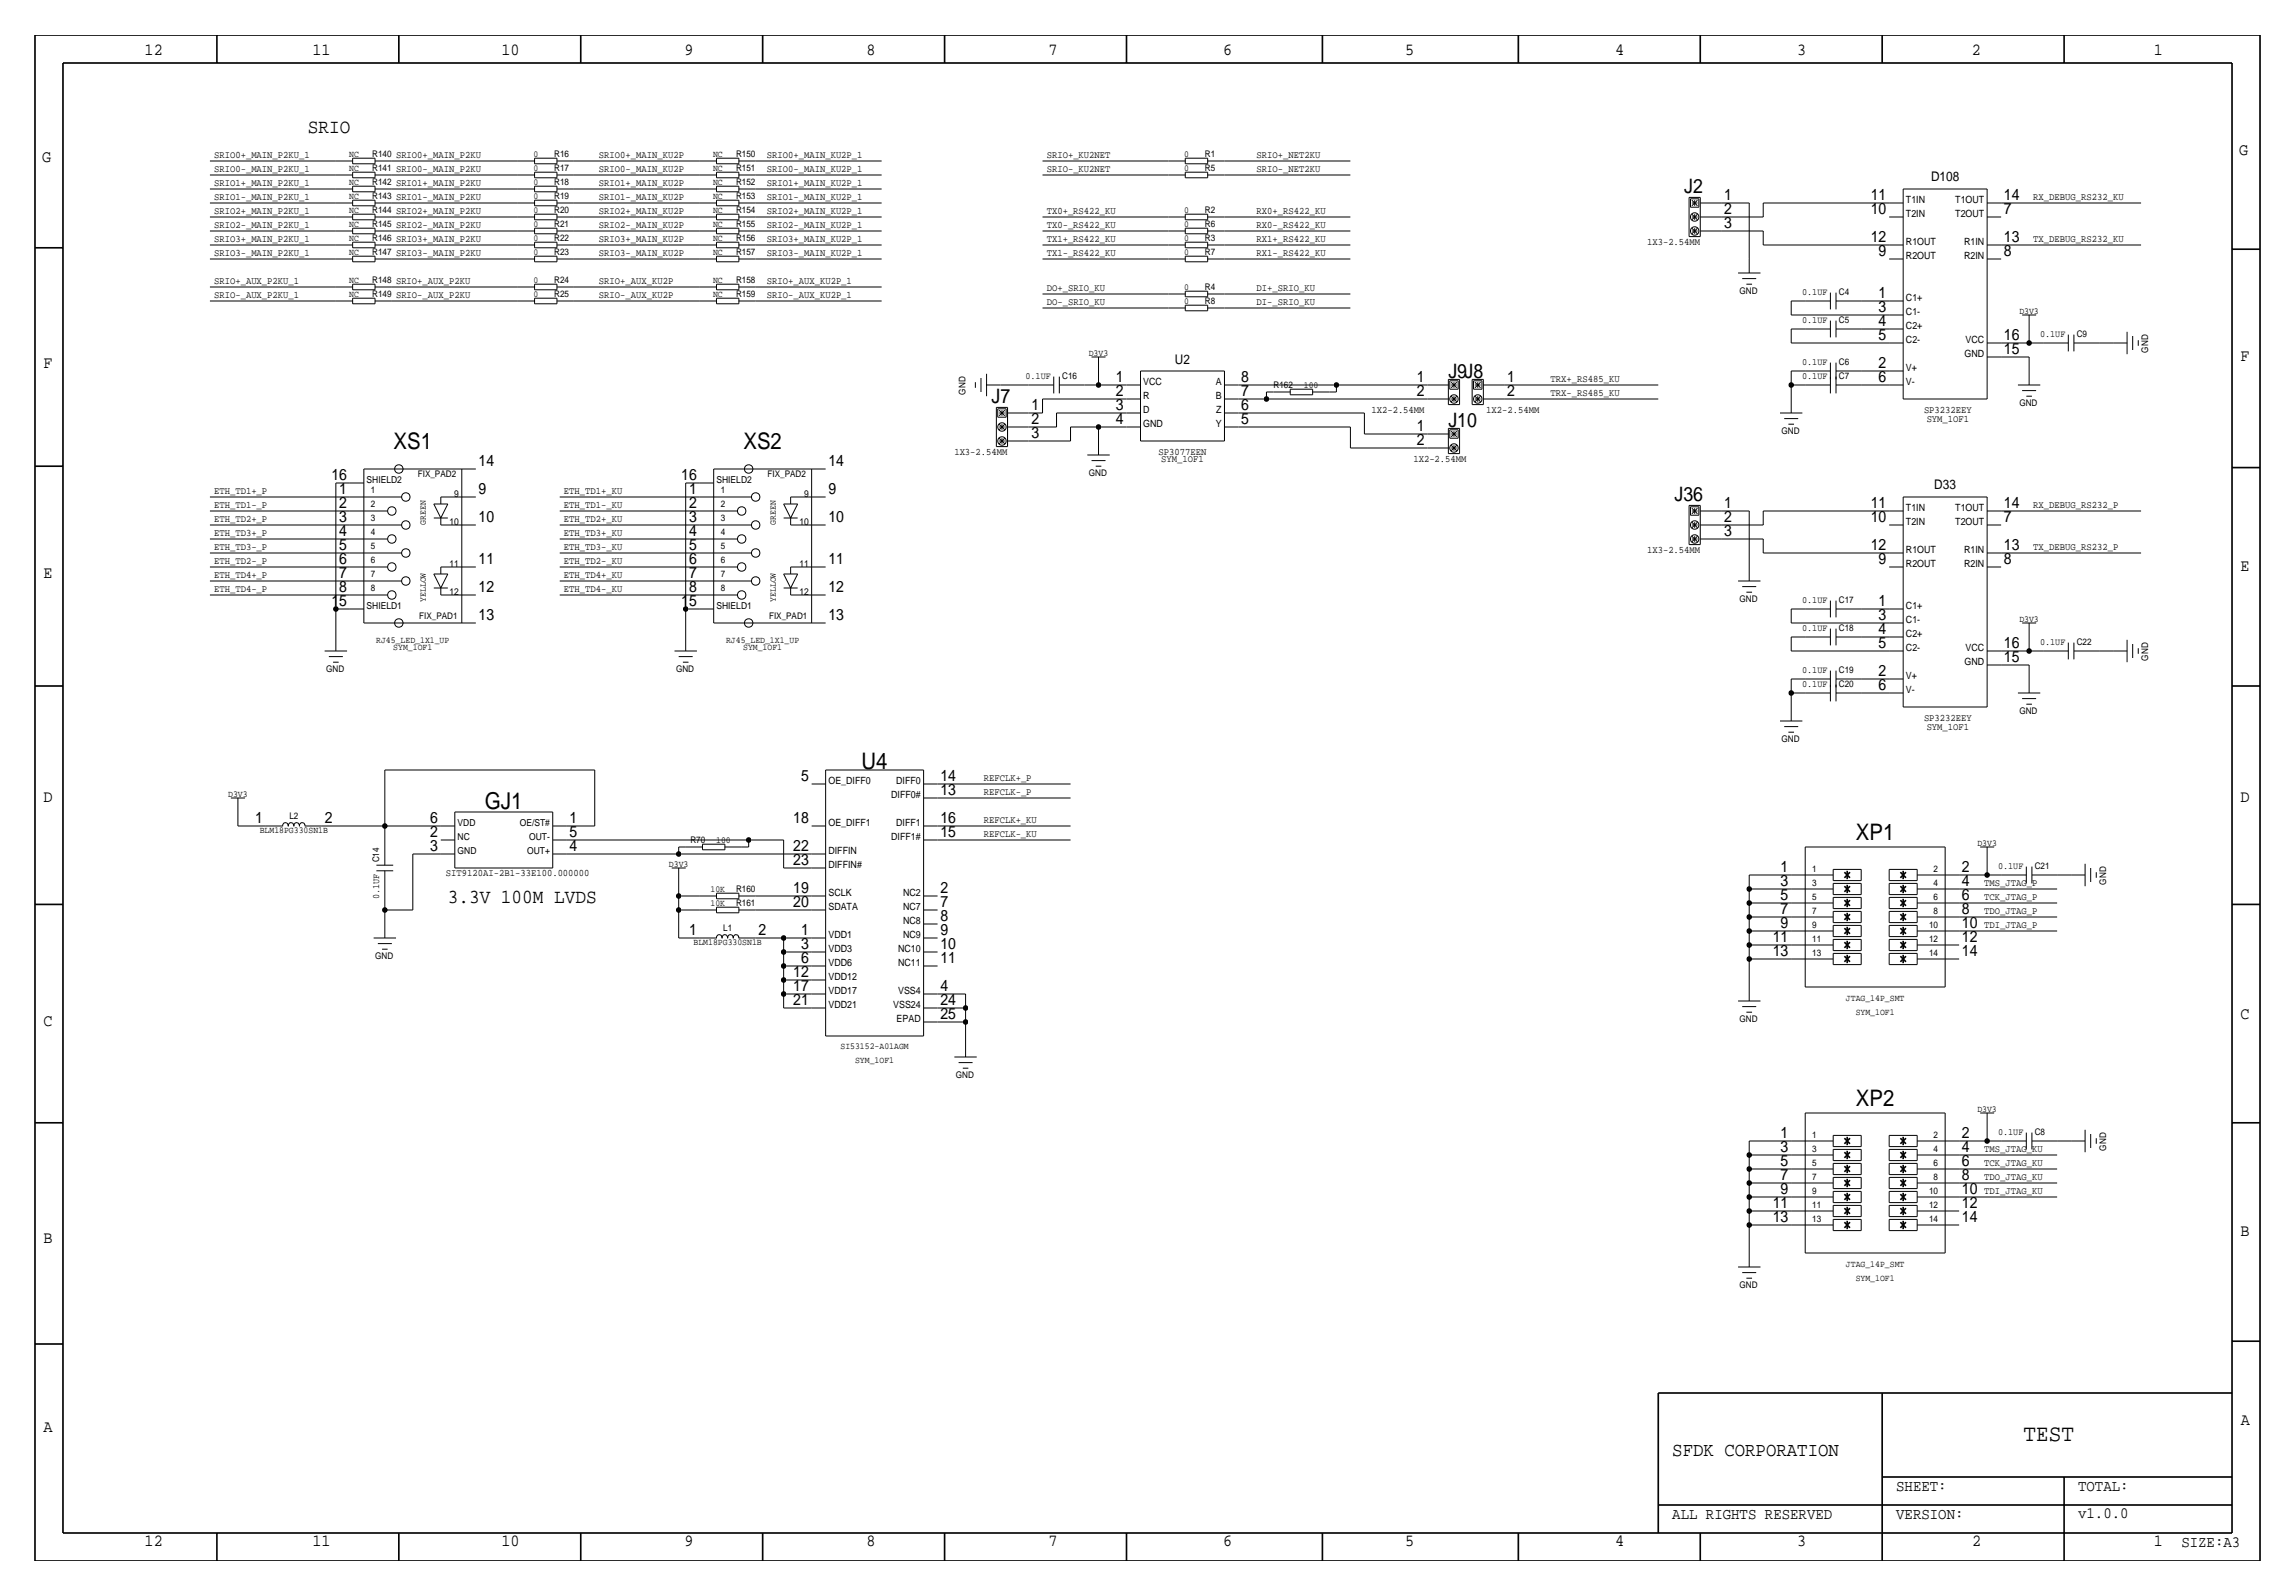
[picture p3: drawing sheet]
<svg xmlns="http://www.w3.org/2000/svg" width="417mm" height="290mm" viewBox="0 0 417 290" stroke-linecap="round" stroke-linejoin="round" font-family="sans-serif">
<defs><g id="words">
<text font-size="4.3" x="367.3" y="261.4">TEST</text>
<text font-size="4.2" x="88" y="146.7">GJ1</text>
<g font-size="4.1">
<text x="71.4" y="81.5">XS1</text>
<text x="134.9" y="81.5">XS2</text>
<text x="156.4" y="139.4">U4</text>
<text x="336.9" y="152.4">XP1</text>
<text x="336.9" y="200.7">XP2</text>
</g>
<g font-size="3.6">
<text x="55.9" y="24.1">SRIO</text>
<text x="305.7" y="35.1">J2</text>
<text x="262.9" y="68.6">J9J8</text>
<text x="180" y="73.2">J7</text>
<text x="262.9" y="77.5">J10</text>
<text x="303.9" y="90.9">J36</text>
<text x="81.3" y="163.8">3.3V 100M LVDS</text>
</g>
<text font-size="3.5" x="303.5" y="264.2">SFDK CORPORATION</text>
<g font-size="3.1">
<text x="26.3" y="9.9">12</text>
<text x="56.7" y="9.9">11</text>
<text x="91" y="9.9">10</text>
<text x="124.2" y="9.9">9</text>
<text x="157.3" y="9.9">8</text>
<text x="190.3" y="9.9">7</text>
<text x="222" y="9.9">6</text>
<text x="255.1" y="9.9">5</text>
<text x="293.2" y="9.9">4</text>
<text x="326.2" y="9.9">3</text>
<text x="357.9" y="9.9">2</text>
<text x="390.9" y="9.9">1</text>
<text x="7.7" y="29.5">G</text>
<text x="406.4" y="28.2">G</text>
<text x="406.7" y="65.5">F</text>
<text x="7.9" y="66.8">F</text>
<text x="7.9" y="104.9">E</text>
<text x="406.7" y="103.6">E</text>
<text x="7.9" y="145.5">D</text>
<text x="406.7" y="145.5">D</text>
<text x="406.7" y="184.9">C</text>
<text x="7.9" y="186.2">C</text>
<text x="7.9" y="225.6">B</text>
<text x="406.7" y="224.3">B</text>
<text x="7.9" y="259.8">A</text>
<text x="406.7" y="258.6">A</text>
<text x="26.3" y="280.4">12</text>
<text x="56.7" y="280.4">11</text>
<text x="91" y="280.4">10</text>
<text x="124.3" y="280.4">9</text>
<text x="157.3" y="280.4">8</text>
<text x="190.3" y="280.4">7</text>
<text x="222" y="280.4">6</text>
<text x="255.1" y="280.4">5</text>
<text x="293.2" y="280.4">4</text>
<text x="326.2" y="280.4">3</text>
<text x="357.9" y="280.4">2</text>
<text x="391" y="280.4">1</text>
</g>
<g font-size="2.9">
<text x="312.9" y="41.4">3</text>
<text x="312.9" y="38.9">2</text>
<text x="312.9" y="36.3">1</text>
<text x="339.6" y="38.9">10</text>
<text x="339.6" y="36.3">11</text>
<text x="363.7" y="38.9">7</text>
<text x="363.7" y="36.3">14</text>
<text x="339.6" y="43.9">12</text>
<text x="341" y="46.5">9</text>
<text x="363.7" y="46.5">8</text>
<text x="363.7" y="43.9">13</text>
<text x="341" y="59.2">4</text>
<text x="341" y="56.6">3</text>
<text x="341" y="54.1">1</text>
<text x="341" y="61.7">5</text>
<text x="363.7" y="61.7">16</text>
<text x="363.7" y="64.3">15</text>
<text x="202.5" y="69.3">1</text>
<text x="202.5" y="71.9">2</text>
<text x="225.3" y="71.9">7</text>
<text x="225.3" y="69.3">8</text>
<text x="257.2" y="71.9">2</text>
<text x="257.2" y="69.3">1</text>
<text x="273.6" y="71.9">2</text>
<text x="273.6" y="69.3">1</text>
<text x="341" y="69.3">6</text>
<text x="341" y="66.8">2</text>
<text x="187.2" y="77">2</text>
<text x="187.2" y="74.4">1</text>
<text x="202.5" y="77">4</text>
<text x="202.5" y="74.4">3</text>
<text x="225.3" y="74.4">6</text>
<text x="225.3" y="77">5</text>
<text x="187.2" y="79.5">3</text>
<text x="257.2" y="80.8">2</text>
<text x="257.2" y="78.2">1</text>
<text x="60.2" y="87.1">16</text>
<text x="61.6" y="89.7">1</text>
<text x="86.9" y="84.6">14</text>
<text x="86.9" y="89.7">9</text>
<text x="123.7" y="87.1">16</text>
<text x="125.1" y="89.7">1</text>
<text x="150.4" y="84.6">14</text>
<text x="150.4" y="89.7">9</text>
<text x="61.6" y="94.7">3</text>
<text x="61.6" y="92.2">2</text>
<text x="86.9" y="94.7">10</text>
<text x="125.1" y="94.7">3</text>
<text x="125.1" y="92.2">2</text>
<text x="150.4" y="94.7">10</text>
<text x="312.9" y="94.7">2</text>
<text x="312.9" y="92.2">1</text>
<text x="339.6" y="94.7">10</text>
<text x="339.6" y="92.2">11</text>
<text x="363.7" y="94.7">7</text>
<text x="363.7" y="92.2">14</text>
<text x="61.6" y="99.8">5</text>
<text x="61.6" y="97.3">4</text>
<text x="125.1" y="99.8">5</text>
<text x="125.1" y="97.3">4</text>
<text x="312.9" y="97.3">3</text>
<text x="339.6" y="99.8">12</text>
<text x="363.7" y="99.8">13</text>
<text x="61.6" y="107.4">8</text>
<text x="61.6" y="104.9">7</text>
<text x="61.6" y="102.4">6</text>
<text x="86.9" y="107.4">12</text>
<text x="86.9" y="102.4">11</text>
<text x="125.1" y="107.4">8</text>
<text x="125.1" y="104.9">7</text>
<text x="125.1" y="102.4">6</text>
<text x="150.4" y="107.4">12</text>
<text x="150.4" y="102.4">11</text>
<text x="341" y="102.4">9</text>
<text x="363.7" y="102.4">8</text>
<text x="60.2" y="110">15</text>
<text x="86.9" y="112.5">13</text>
<text x="123.7" y="110">15</text>
<text x="150.4" y="112.5">13</text>
<text x="341" y="112.5">3</text>
<text x="341" y="110">1</text>
<text x="341" y="117.6">5</text>
<text x="341" y="115.1">4</text>
<text x="363.7" y="117.6">16</text>
<text x="341" y="125.2">6</text>
<text x="341" y="122.7">2</text>
<text x="363.7" y="120.1">15</text>
<text x="145.4" y="141.7">5</text>
<text x="170.7" y="141.7">14</text>
<text x="46.3" y="149.4">1</text>
<text x="58.9" y="149.4">2</text>
<text x="78.1" y="149.4">6</text>
<text x="103.4" y="149.4">1</text>
<text x="144" y="149.4">18</text>
<text x="170.7" y="149.4">16</text>
<text x="170.7" y="144.3">13</text>
<text x="78.1" y="151.9">2</text>
<text x="78.1" y="154.4">3</text>
<text x="103.4" y="151.9">5</text>
<text x="103.4" y="154.4">4</text>
<text x="144" y="154.4">22</text>
<text x="170.7" y="151.9">15</text>
<text x="144" y="157">23</text>
<text x="323.2" y="160.8">3</text>
<text x="323.2" y="158.2">1</text>
<text x="356.1" y="160.8">4</text>
<text x="356.1" y="158.2">2</text>
<text x="144" y="164.6">20</text>
<text x="144" y="162.1">19</text>
<text x="170.7" y="167.1">8</text>
<text x="170.7" y="164.6">7</text>
<text x="170.7" y="162.1">2</text>
<text x="323.2" y="165.9">7</text>
<text x="323.2" y="163.3">5</text>
<text x="356.1" y="165.9">8</text>
<text x="356.1" y="163.3">6</text>
<text x="125.1" y="169.7">1</text>
<text x="137.7" y="169.7">2</text>
<text x="145.4" y="172.2">3</text>
<text x="145.4" y="169.7">1</text>
<text x="170.7" y="172.2">10</text>
<text x="170.7" y="169.7">9</text>
<text x="321.8" y="173.5">13</text>
<text x="321.8" y="170.9">11</text>
<text x="323.2" y="168.4">9</text>
<text x="356.1" y="173.5">14</text>
<text x="356.1" y="170.9">12</text>
<text x="356.1" y="168.4">10</text>
<text x="144" y="179.8">17</text>
<text x="144" y="177.3">12</text>
<text x="145.4" y="174.8">6</text>
<text x="170.7" y="179.8">4</text>
<text x="170.7" y="174.8">11</text>
<text x="144" y="182.4">21</text>
<text x="170.7" y="182.4">24</text>
<text x="170.7" y="184.9">25</text>
<text x="323.2" y="209">3</text>
<text x="323.2" y="206.5">1</text>
<text x="356.1" y="209">4</text>
<text x="356.1" y="206.5">2</text>
<text x="323.2" y="214.1">7</text>
<text x="323.2" y="211.6">5</text>
<text x="356.1" y="214.1">8</text>
<text x="356.1" y="211.6">6</text>
<text x="321.8" y="221.7">13</text>
<text x="321.8" y="219.2">11</text>
<text x="323.2" y="216.7">9</text>
<text x="356.1" y="221.7">14</text>
<text x="356.1" y="219.2">12</text>
<text x="356.1" y="216.7">10</text>
<text x="303.5" y="275.6">ALL RIGHTS RESERVED</text>
<text x="344.2" y="270.5">SHEET:</text>
<text x="344.2" y="275.6">VERSION:</text>
<text x="377.2" y="275.4">v1.0.0</text>
<text x="377.2" y="270.5">TOTAL:</text>
<text x="395.9" y="280.6">SIZE:A3</text>
</g>
<g font-size="2.4">
<text x="350.5" y="32.9">D108</text>
<text x="213.3" y="66">U2</text>
<text x="351.1" y="88.7">D33</text>
</g>
<g font-size="1.8">
<text x="38.9" y="28.7">SRIO0+_MAIN_P2KU_1</text>
<text x="108.7" y="28.7">SRIO0+_MAIN_KU2P</text>
<text x="139.2" y="28.7">SRIO0+_MAIN_KU2P_1</text>
<text x="190" y="28.7">SRIO+_KU2NET</text>
<text x="228.1" y="28.7">SRIO+_NET2KU</text>
<text x="38.9" y="33.8">SRIO1+_MAIN_P2KU_1</text>
<text x="38.9" y="31.2">SRIO0-_MAIN_P2KU_1</text>
<text x="108.7" y="33.8">SRIO1+_MAIN_KU2P</text>
<text x="108.7" y="31.2">SRIO0-_MAIN_KU2P</text>
<text x="139.2" y="33.8">SRIO1+_MAIN_KU2P_1</text>
<text x="139.2" y="31.2">SRIO0-_MAIN_KU2P_1</text>
<text x="190" y="31.2">SRIO-_KU2NET</text>
<text x="228.1" y="31.2">SRIO-_NET2KU</text>
<text x="38.9" y="41.4">SRIO2-_MAIN_P2KU_1</text>
<text x="38.9" y="38.9">SRIO2+_MAIN_P2KU_1</text>
<text x="38.9" y="36.3">SRIO1-_MAIN_P2KU_1</text>
<text x="108.7" y="41.4">SRIO2-_MAIN_KU2P</text>
<text x="108.7" y="38.9">SRIO2+_MAIN_KU2P</text>
<text x="108.7" y="36.3">SRIO1-_MAIN_KU2P</text>
<text x="139.2" y="41.4">SRIO2-_MAIN_KU2P_1</text>
<text x="139.2" y="38.9">SRIO2+_MAIN_KU2P_1</text>
<text x="139.2" y="36.3">SRIO1-_MAIN_KU2P_1</text>
<text x="190" y="38.9">TX0+_RS422_KU</text>
<text x="190" y="41.4">TX0-_RS422_KU</text>
<text x="228.1" y="38.9">RX0+_RS422_KU</text>
<text x="228.1" y="41.4">RX0-_RS422_KU</text>
<text x="345.9" y="39.4">T2IN</text>
<text x="345.9" y="36.9">T1IN</text>
<text x="354.9" y="39.4">T2OUT</text>
<text x="354.9" y="36.9">T1OUT</text>
<text x="369.1" y="36.3">RX_DEBUG_RS232_KU</text>
<text x="38.9" y="46.5">SRIO3-_MAIN_P2KU_1</text>
<text x="38.9" y="43.9">SRIO3+_MAIN_P2KU_1</text>
<text x="108.7" y="46.5">SRIO3-_MAIN_KU2P</text>
<text x="108.7" y="43.9">SRIO3+_MAIN_KU2P</text>
<text x="139.2" y="43.9">SRIO3+_MAIN_KU2P_1</text>
<text x="139.2" y="46.5">SRIO3-_MAIN_KU2P_1</text>
<text x="190" y="43.9">TX1+_RS422_KU</text>
<text x="190" y="46.5">TX1-_RS422_KU</text>
<text x="228.1" y="43.9">RX1+_RS422_KU</text>
<text x="228.1" y="46.5">RX1-_RS422_KU</text>
<text x="299" y="44.5">1X3-2.54MM</text>
<text x="345.9" y="44.4">R1OUT</text>
<text x="345.9" y="47">R2OUT</text>
<text x="356.5" y="44.4">R1IN</text>
<text x="356.5" y="47">R2IN</text>
<text x="369.1" y="43.9">TX_DEBUG_RS232_KU</text>
<text x="38.9" y="51.6">SRIO+_AUX_P2KU_1</text>
<text x="108.7" y="51.6">SRIO+_AUX_KU2P</text>
<text x="139.2" y="51.6">SRIO+_AUX_KU2P_1</text>
<text x="190" y="52.8">DO+_SRIO_KU</text>
<text x="228.1" y="52.8">DI+_SRIO_KU</text>
<text x="38.9" y="54.1">SRIO-_AUX_P2KU_1</text>
<text x="108.7" y="54.1">SRIO-_AUX_KU2P</text>
<text x="139.2" y="54.1">SRIO-_AUX_KU2P_1</text>
<text x="190" y="55.4">DO-_SRIO_KU</text>
<text x="228.1" y="55.4">DI-_SRIO_KU</text>
<text x="345.9" y="54.6">C1+</text>
<text x="345.9" y="57.1">C1-</text>
<text x="345.9" y="59.6">C2+</text>
<text x="345.9" y="62.2">C2-</text>
<text x="356.6" y="64.7">GND</text>
<text x="356.8" y="62.2">VCC</text>
<text x="207.5" y="69.9">VCC</text>
<text x="220.7" y="69.9">A</text>
<text x="281.4" y="69.3">TRX+_RS485_KU</text>
<text x="281.4" y="71.9">TRX-_RS485_KU</text>
<text x="345.9" y="67.3">V+</text>
<text x="345.9" y="69.9">V-</text>
<text x="207.5" y="72.4">R</text>
<text x="207.5" y="74.9">D</text>
<text x="207.5" y="77.5">GND</text>
<text x="220.7" y="77.5">Y</text>
<text x="220.7" y="72.4">B</text>
<text x="220.8" y="74.9">Z</text>
<text x="248.9" y="74.9">1X2-2.54MM</text>
<text x="269.7" y="74.9">1X2-2.54MM</text>
<text x="349.2" y="74.9">SP3232EEY</text>
<text x="349.7" y="76.5">SYM_1OF1</text>
<text x="173.2" y="82.6">1X3-2.54MM</text>
<text x="210.3" y="82.6">SP3077EEN</text>
<text x="210.8" y="83.8">SYM_1OF1</text>
<text x="256.5" y="83.8">1X2-2.54MM</text>
<text x="38.9" y="89.7">ETH_TD1+_P</text>
<text x="102.4" y="89.7">ETH_TD1+_KU</text>
<text x="38.9" y="92.2">ETH_TD1-_P</text>
<text x="38.9" y="94.7">ETH_TD2+_P</text>
<text x="102.4" y="92.2">ETH_TD1-_KU</text>
<text x="102.4" y="94.7">ETH_TD2+_KU</text>
<text x="345.9" y="95.3">T2IN</text>
<text x="345.9" y="92.8">T1IN</text>
<text x="354.9" y="95.3">T2OUT</text>
<text x="354.9" y="92.8">T1OUT</text>
<text x="369.1" y="92.2">RX_DEBUG_RS232_P</text>
<text x="38.9" y="97.3">ETH_TD3+_P</text>
<text x="38.9" y="99.8">ETH_TD3-_P</text>
<text x="102.4" y="97.3">ETH_TD3+_KU</text>
<text x="102.4" y="99.8">ETH_TD3-_KU</text>
<text x="299" y="100.3">1X3-2.54MM</text>
<text x="345.9" y="100.3">R1OUT</text>
<text x="356.5" y="100.3">R1IN</text>
<text x="369.1" y="99.8">TX_DEBUG_RS232_P</text>
<text x="38.9" y="102.4">ETH_TD2-_P</text>
<text x="38.9" y="104.9">ETH_TD4+_P</text>
<text x="38.9" y="107.4">ETH_TD4-_P</text>
<text x="102.4" y="104.9">ETH_TD4+_KU</text>
<text x="102.4" y="102.4">ETH_TD2-_KU</text>
<text x="102.4" y="107.4">ETH_TD4-_KU</text>
<text x="345.9" y="102.9">R2OUT</text>
<text x="356.5" y="102.9">R2IN</text>
<text x="345.9" y="110.5">C1+</text>
<text x="345.9" y="113">C1-</text>
<text x="345.9" y="118.1">C2-</text>
<text x="345.9" y="115.5">C2+</text>
<text x="356.8" y="118.1">VCC</text>
<text x="345.9" y="123.2">V+</text>
<text x="345.9" y="125.7">V-</text>
<text x="356.6" y="120.6">GND</text>
<text x="349.2" y="130.8">SP3232EEY</text>
<text x="349.7" y="132.4">SYM_1OF1</text>
<text x="150.4" y="142.2">OE_DIFF0</text>
<text x="162.7" y="142.2">DIFF0</text>
<text x="178.6" y="141.7">REFCLK+_P</text>
<text x="150.4" y="149.9">OE_DIFF1</text>
<text x="161.8" y="144.8">DIFF0#</text>
<text x="162.7" y="149.9">DIFF1</text>
<text x="178.6" y="149.3">REFCLK+_KU</text>
<text x="178.6" y="144.3">REFCLK-_P</text>
<text x="150.4" y="154.9">DIFFIN</text>
<text x="161.8" y="152.4">DIFF1#</text>
<text x="178.6" y="151.9">REFCLK-_KU</text>
<text x="80.9" y="159">SIT9120AI-2B1-33E100.000000</text>
<text x="150.4" y="157.5">DIFFIN#</text>
<text x="360.2" y="160.8">TMS_JTAG_P</text>
<text x="150.4" y="165.1">SDATA</text>
<text x="150.4" y="162.6">SCLK</text>
<text x="163.9" y="167.6">NC8</text>
<text x="163.9" y="165.1">NC7</text>
<text x="163.9" y="162.6">NC2</text>
<text x="360.2" y="165.9">TDO_JTAG_P</text>
<text x="360.2" y="163.3">TCK_JTAG_P</text>
<text x="150.4" y="172.7">VDD3</text>
<text x="150.4" y="170.2">VDD1</text>
<text x="163" y="172.7">NC10</text>
<text x="163.9" y="170.2">NC9</text>
<text x="360.2" y="168.4">TDI_JTAG_P</text>
<text x="150.4" y="177.8">VDD12</text>
<text x="150.4" y="175.3">VDD6</text>
<text x="163" y="175.3">NC11</text>
<text x="150.4" y="182.9">VDD21</text>
<text x="150.4" y="180.3">VDD17</text>
<text x="162.1" y="182.9">VSS24</text>
<text x="162.7" y="185.4">EPAD</text>
<text x="163" y="180.3">VSS4</text>
<text x="360.2" y="209">TMS_JTAG_KU</text>
<text x="360.2" y="214.1">TDO_JTAG_KU</text>
<text x="360.2" y="211.6">TCK_JTAG_KU</text>
<text x="360.2" y="216.7">TDI_JTAG_KU</text>
</g>
<g font-size="1.7">
<text x="63.4" y="28.4">NC</text>
<text x="67.6" y="28.4">R140 SRIO0+_MAIN_P2KU</text>
<text x="96.8" y="28.4">0</text>
<text x="100.6" y="28.4">R16</text>
<text x="129.4" y="28.4">NC</text>
<text x="133.6" y="28.4">R150</text>
<text x="214.9" y="28.4">0</text>
<text x="218.7" y="28.4">R1</text>
<text x="63.4" y="33.5">NC</text>
<text x="63.4" y="31">NC</text>
<text x="67.6" y="33.5">R142 SRIO1+_MAIN_P2KU</text>
<text x="67.6" y="31">R141 SRIO0-_MAIN_P2KU</text>
<text x="96.8" y="33.5">0</text>
<text x="96.8" y="31">0</text>
<text x="100.6" y="31">R17</text>
<text x="100.6" y="33.5">R18</text>
<text x="129.4" y="33.5">NC</text>
<text x="129.4" y="31">NC</text>
<text x="133.6" y="33.5">R152</text>
<text x="133.6" y="31">R151</text>
<text x="214.9" y="31">0</text>
<text x="218.7" y="31">R5</text>
<text x="63.4" y="41.1">NC</text>
<text x="63.4" y="38.6">NC</text>
<text x="63.4" y="36.1">NC</text>
<text x="67.6" y="41.1">R145 SRIO2-_MAIN_P2KU</text>
<text x="67.6" y="38.6">R144 SRIO2+_MAIN_P2KU</text>
<text x="67.6" y="36.1">R143 SRIO1-_MAIN_P2KU</text>
<text x="96.8" y="41.1">0</text>
<text x="96.8" y="38.6">0</text>
<text x="96.8" y="36.1">0</text>
<text x="100.6" y="41.1">R21</text>
<text x="100.6" y="38.6">R20</text>
<text x="100.6" y="36.1">R19</text>
<text x="129.4" y="41.1">NC</text>
<text x="129.4" y="38.6">NC</text>
<text x="129.4" y="36.1">NC</text>
<text x="133.6" y="41.1">R155</text>
<text x="133.6" y="38.6">R154</text>
<text x="133.6" y="36.1">R153</text>
<text x="214.9" y="38.6">0</text>
<text x="214.9" y="41.1">0</text>
<text x="218.7" y="41.1">R6</text>
<text x="218.7" y="38.6">R2</text>
<text x="63.4" y="46.2">NC</text>
<text x="63.4" y="43.7">NC</text>
<text x="67.6" y="46.2">R147 SRIO3-_MAIN_P2KU</text>
<text x="67.6" y="43.7">R146 SRIO3+_MAIN_P2KU</text>
<text x="96.8" y="46.2">0</text>
<text x="96.8" y="43.7">0</text>
<text x="100.6" y="43.7">R22</text>
<text x="100.6" y="46.2">R23</text>
<text x="129.4" y="43.7">NC</text>
<text x="129.4" y="46.2">NC</text>
<text x="133.6" y="43.7">R156</text>
<text x="133.6" y="46.2">R157</text>
<text x="214.9" y="43.7">0</text>
<text x="214.9" y="46.2">0</text>
<text x="218.7" y="46.2">R7</text>
<text x="218.7" y="43.7">R3</text>
<text x="63.4" y="51.3">NC</text>
<text x="63.4" y="53.8">NC</text>
<text x="67.6" y="53.8">R149 SRIO-_AUX_P2KU</text>
<text x="67.6" y="51.3">R148 SRIO+_AUX_P2KU</text>
<text x="96.8" y="53.8">0</text>
<text x="96.8" y="51.3">0</text>
<text x="100.6" y="53.8">R25</text>
<text x="100.6" y="51.3">R24</text>
<text x="129.4" y="51.3">NC</text>
<text x="129.4" y="53.8">NC</text>
<text x="133.6" y="53.8">R159</text>
<text x="133.6" y="51.3">R158</text>
<text x="214.9" y="52.6">0</text>
<text x="218.7" y="52.6">R4</text>
<text x="315.7" y="53.3">GND</text>
<text x="327.1" y="53.6">0.1UF</text>
<text x="333.8" y="53.6">C4</text>
<text x="214.9" y="55.1">0</text>
<text x="218.7" y="55.1">R8</text>
<text x="327.1" y="58.7">0.1UF</text>
<text x="333.8" y="58.7">C5</text>
<text x="366.5" y="57">D3V3</text>
<text x="197.6" y="64.7">D3V3</text>
<text x="370.3" y="61.2">0.1UF</text>
<text x="376.9" y="61.2">C9</text>
<text x="389.9" y="64" transform="rotate(-90 389.9 64)">GND</text>
<text x="175.3" y="71.6" transform="rotate(-90 175.3 71.6)">GND</text>
<text x="186.1" y="68.8">0.1UF</text>
<text x="192.8" y="68.8">C16</text>
<text x="231.2" y="70.4">R162</text>
<text x="236.7" y="70.4">100</text>
<text x="327.1" y="66.3">0.1UF</text>
<text x="327.1" y="68.8">0.1UF</text>
<text x="333.8" y="68.8">C7</text>
<text x="333.8" y="66.3">C6</text>
<text x="366.5" y="73.7">GND</text>
<text x="323.4" y="78.7">GND</text>
<text x="66.5" y="87.6">SHIELD2</text>
<text x="67.3" y="89.4">1</text>
<text x="75.8" y="86.6">FIX_PAD2</text>
<text x="130" y="87.6">SHIELD2</text>
<text x="130.8" y="89.4">1</text>
<text x="139.3" y="86.6">FIX_PAD2</text>
<text x="197.6" y="86.4">GND</text>
<text x="67.3" y="91.9">2</text>
<text x="67.3" y="94.5">3</text>
<text x="77.3" y="95.2" transform="rotate(-90 77.3 95.2)">GREEN</text>
<text x="81.6" y="95.2">10</text>
<text x="82.5" y="90.2">9</text>
<text x="130.8" y="91.9">2</text>
<text x="130.8" y="94.5">3</text>
<text x="140.8" y="95.2" transform="rotate(-90 140.8 95.2)">GREEN</text>
<text x="145.1" y="95.2">10</text>
<text x="146" y="90.2">9</text>
<text x="67.3" y="97">4</text>
<text x="67.3" y="99.6">5</text>
<text x="130.8" y="97">4</text>
<text x="130.8" y="99.6">5</text>
<text x="67.3" y="102.1">6</text>
<text x="67.3" y="104.7">7</text>
<text x="67.3" y="107.2">8</text>
<text x="81.6" y="107.9">12</text>
<text x="81.6" y="102.9">11</text>
<text x="130.8" y="102.1">6</text>
<text x="130.8" y="104.7">7</text>
<text x="130.8" y="107.2">8</text>
<text x="145.1" y="107.9">12</text>
<text x="145.1" y="102.9">11</text>
<text x="66.5" y="110.5">SHIELD1</text>
<text x="76.1" y="112.3">FIX_PAD1</text>
<text x="77.3" y="109.2" transform="rotate(-90 77.3 109.2)">YELLOW</text>
<text x="130" y="110.5">SHIELD1</text>
<text x="139.6" y="112.3">FIX_PAD1</text>
<text x="140.8" y="109.2" transform="rotate(-90 140.8 109.2)">YELLOW</text>
<text x="315.7" y="109.2">GND</text>
<text x="327.1" y="109.5">0.1UF</text>
<text x="333.8" y="109.5">C17</text>
<text x="366.5" y="112.9">D3V3</text>
<text x="68.3" y="116.7">RJ45_LED_1X1_UP</text>
<text x="71.4" y="118">SYM_1OF1</text>
<text x="131.8" y="116.7">RJ45_LED_1X1_UP</text>
<text x="134.9" y="118">SYM_1OF1</text>
<text x="327.1" y="114.6">0.1UF</text>
<text x="333.8" y="114.6">C18</text>
<text x="370.3" y="117.1">0.1UF</text>
<text x="376.9" y="117.1">C22</text>
<text x="389.9" y="119.9" transform="rotate(-90 389.9 119.9)">GND</text>
<text x="59.2" y="121.9">GND</text>
<text x="122.7" y="121.9">GND</text>
<text x="327.1" y="124.7">0.1UF</text>
<text x="327.1" y="122.2">0.1UF</text>
<text x="333.8" y="124.7">C20</text>
<text x="333.8" y="122.2">C19</text>
<text x="366.5" y="129.5">GND</text>
<text x="323.4" y="134.6">GND</text>
<text x="41.4" y="144.7">D3V3</text>
<text x="52.5" y="148.6">L2</text>
<text x="83.1" y="149.9">VDD</text>
<text x="94.3" y="149.9">OE/ST#</text>
<text x="47.1" y="151.1">BLM18PG330SN1B</text>
<text x="83.1" y="154.9">GND</text>
<text x="83.1" y="152.4">NC</text>
<text x="95.7" y="154.9">OUT+</text>
<text x="96.1" y="152.4">OUT-</text>
<text x="125.3" y="152.9">R70</text>
<text x="130" y="152.9">100</text>
<text x="358.9" y="153.6">D3V3</text>
<text x="68.8" y="156.5" transform="rotate(-90 68.8 156.5)">C14</text>
<text x="121.4" y="157.4">D3V3</text>
<text x="129" y="161.8">10K</text>
<text x="133.6" y="161.8">R160</text>
<text x="328.9" y="158.2">1</text>
<text x="328.9" y="160.8">3</text>
<text x="351" y="158.2">2</text>
<text x="351" y="160.8">4</text>
<text x="362.7" y="157.7">0.1UF</text>
<text x="369.3" y="157.7">C21</text>
<text x="382.3" y="160.5" transform="rotate(-90 382.3 160.5)">GND</text>
<text x="68.8" y="163.1" transform="rotate(-90 68.8 163.1)">0.1UF</text>
<text x="129" y="164.3">10K</text>
<text x="133.6" y="164.3">R161</text>
<text x="328.9" y="163.3">5</text>
<text x="328.9" y="165.9">7</text>
<text x="351" y="163.3">6</text>
<text x="351" y="165.9">8</text>
<text x="68.1" y="174">GND</text>
<text x="125.9" y="171.5">BLM18PG330SN1B</text>
<text x="131.3" y="168.9">L1</text>
<text x="328.9" y="168.4">9</text>
<text x="328.9" y="170.9">11</text>
<text x="328.9" y="173.5">13</text>
<text x="350.1" y="168.4">10</text>
<text x="350.1" y="170.9">12</text>
<text x="350.1" y="173.5">14</text>
<text x="315.7" y="185.4">GND</text>
<text x="335" y="181.6">JTAG_14P_SMT</text>
<text x="336.8" y="184.2">SYM_1OF1</text>
<text x="152.6" y="190.4">SI53152-A01AGM</text>
<text x="155.2" y="192.9">SYM_1OF1</text>
<text x="173.5" y="195.6">GND</text>
<text x="358.9" y="201.8">D3V3</text>
<text x="328.9" y="206.5">1</text>
<text x="328.9" y="209">3</text>
<text x="351" y="206.5">2</text>
<text x="351" y="209">4</text>
<text x="362.7" y="206">0.1UF</text>
<text x="369.3" y="206">C8</text>
<text x="382.3" y="208.8" transform="rotate(-90 382.3 208.8)">GND</text>
<text x="328.9" y="211.6">5</text>
<text x="328.9" y="214.1">7</text>
<text x="351" y="211.6">6</text>
<text x="351" y="214.1">8</text>
<text x="328.9" y="216.7">9</text>
<text x="328.9" y="219.2">11</text>
<text x="328.9" y="221.7">13</text>
<text x="350.1" y="216.7">10</text>
<text x="350.1" y="219.2">12</text>
<text x="350.1" y="221.7">14</text>
<text x="315.7" y="233.7">GND</text>
<text x="335" y="229.9">JTAG_14P_SMT</text>
<text x="336.8" y="232.4">SYM_1OF1</text>
</g>
</g></defs>
<!-- layer: Nets -->
<g fill="none" stroke="#000" stroke-width=".18">
<path d="M38.1 31.8h22.9zM38.1 34.3h22.9zM38.1 36.8h22.9zM38.1 39.4h22.9zM38.1 29.2h22.9zM71.1 29.2h22.9zM71.1 34.3h22.9zM71.1 39.4h22.9zM71.1 36.8h22.9zM71.1 31.8h22.9zM104.1 31.8h22.9zM104.1 36.8h22.9z"/>
<path d="M104.1 29.2h22.9zM104.1 39.4h22.9zM104.1 34.3h22.9zM137.2 29.2h22.8zM137.2 34.3h22.8zM137.2 39.4h22.8zM137.2 36.8h22.8zM137.2 31.8h22.8zM189.2 39.4h22.9zM189.2 29.2h22.9zM189.2 31.8h22.9zM222.2 39.4h22.9z"/>
<path d="M222.2 29.2h22.9zM222.2 31.8h22.9zM312.4 39.4h7.6zM312.4 36.8h5.1zM317.5 36.8v10.2zM320 36.8h22.9zM320 36.8v2.6zM363.2 36.8h25.4zM38.1 41.9h22.9zM38.1 44.5h22.9zM38.1 47h22.9zM38.1 52.1h22.9z"/>
<path d="M38.1 54.6h22.9zM71.1 44.5h22.9zM71.1 52.1h22.9zM71.1 47h22.9zM71.1 41.9h22.9zM71.1 54.6h22.9zM104.1 47h22.9zM104.1 41.9h22.9zM104.1 54.6h22.9zM104.1 44.5h22.9zM104.1 52.1h22.9zM137.2 52.1h22.8z"/>
<path d="M137.2 44.5h22.8zM137.2 41.9h22.8zM137.2 47h22.8zM137.2 54.6h22.8zM189.2 44.5h22.9zM189.2 53.3h22.9zM189.2 41.9h22.9zM189.2 47h22.9zM189.2 55.9h22.9zM222.2 44.5h22.9zM222.2 53.3h22.9zM222.2 41.9h22.9z"/>
<path d="M222.2 47h22.9zM222.2 55.9h22.9zM312.4 41.9h7.6zM320 44.5h22.9zM320 41.9v2.5zM325.1 54.6v2.6zM325.1 54.6h2.6zM325.1 59.7h2.6zM325.1 59.7v2.5zM325.1 57.2h17.8zM337.8 54.6h5.1zM337.8 59.7h5.1z"/>
<path d="M363.2 44.5h25.4zM368.3 59.7v2.5zM181.6 69.9h5.1zM186.7 77.5h5.1zM186.7 74.9h2.5zM189.2 72.4v2.5zM189.2 72.4h15.3zM191.8 74.9v2.6zM191.8 74.9h12.7zM194.3 77.5v2.5zM194.3 77.5h5.1zM196.8 69.9h2.6z"/>
<path d="M199.4 77.5h5.1zM199.4 69.9h5.1zM199.4 77.5v2.5zM199.4 67.3v2.6zM224.8 72.4h5.1zM224.8 77.5h20.3zM224.8 74.9h22.9zM224.8 69.9h17.8zM229.9 71.1v1.3zM229.9 71.1h1.2zM229.9 72.4h29.2zM241.3 71.1h1.3z"/>
<path d="M242.6 69.8v1.3zM242.6 69.9h16.5zM245.1 77.5v3.8zM247.6 78.7h11.5zM247.6 74.9v3.8zM273 69.9h28zM273.1 72.4h27.9zM325.1 69.9v2.5zM325.1 67.3v2.5zM325.1 69.9h2.6zM325.1 67.3h2.6zM325.1 62.2h17.8z"/>
<path d="M337.8 67.3h5.1zM337.8 69.9h5.1zM363.2 62.2h5.1zM363.2 64.8h5.1zM368.3 62.2h2.5zM368.3 64.8v2.5zM381 62.2h2.5zM38.1 97.8h25.4zM38.1 92.7h25.4zM38.1 90.2h25.4zM38.1 95.3h25.4zM61 87.6h2.5z"/>
<path d="M61 87.6v22.9zM101.6 97.8h25.4zM101.6 92.7h25.4zM101.6 90.2h25.4zM101.6 95.3h25.4zM124.5 87.6h2.5zM124.5 87.6v22.9zM186.7 80h7.6zM245.1 81.3h14zM312.4 97.8h7.6zM312.4 95.3h7.6zM312.4 92.7h5.1z"/>
<path d="M317.5 92.7v10.2zM320 92.7h22.9zM320 97.8v2.5zM320 92.7v2.6zM363.2 92.7h25.4zM38.1 108h25.4zM38.1 105.4h25.4zM38.1 100.3h25.4zM38.1 102.9h25.4zM61 110.5h2.5zM61 110.5v5.1zM101.6 105.4h25.4z"/>
<path d="M101.6 102.9h25.4zM101.6 100.3h25.4zM101.6 108h25.4zM124.5 110.5h2.5zM124.5 110.5v5.1zM320 100.3h22.9zM325.1 115.6v2.5zM325.1 115.6h2.6zM325.1 110.5v2.5zM325.1 110.5h2.6zM325.1 118.1h17.8zM325.1 113h17.8z"/>
<path d="M337.8 115.6h5.1zM337.8 110.5h5.1zM363.2 100.3h25.4zM363.2 118.1h5.1zM368.3 118.1h2.5zM368.3 115.6v2.5zM381 118.1h2.5zM69.8 139.7v10.2zM69.8 139.7h38.1zM107.9 139.7v10.2zM325.1 125.7v2.6zM325.1 123.2v2.5z"/>
<path d="M325.1 123.2h2.6zM325.1 125.7h2.6zM337.8 125.7h5.1zM337.8 123.2h5.1zM363.2 120.6h5.1zM368.3 120.6v2.6zM43.2 147.3v2.6zM43.2 149.9h5.1zM58.4 149.9h11.5zM69.8 149.9h10.2zM69.8 149.9v2.5zM74.9 154.9v10.2z"/>
<path d="M74.9 154.9h5.1zM102.9 154.9h20.3zM102.9 152.4h33zM102.9 149.9h5.1zM123.2 153.7v1.2zM123.2 154.9h24.1zM123.2 153.7h1.3zM134.6 153.7h1.3zM135.9 152.4v1.3zM135.9 152.4h6.3zM142.2 157.5h5.1zM142.2 152.4v5.1z"/>
<path d="M170.2 152.4h24.1zM170.2 144.8h24.1zM170.2 149.9h24.1zM170.2 142.2h24.1zM317.5 158.7h7.6zM317.5 158.7v2.6zM355.6 158.7h5.1zM360.7 158.7h2.5zM360.7 156.2v2.5zM373.4 158.7h2.5zM69.8 165.1h5.1zM69.8 162.6v2.5z"/>
<path d="M69.8 165.1v2.5zM123.2 165.1v5.1zM123.2 162.6v2.5zM123.2 160v2.6zM123.2 162.6h3.8zM123.2 170.2h3.8zM123.2 165.1h3.8zM137.2 170.2h5zM137.2 162.6h10.1zM137.2 165.1h10.1zM142.2 177.8v2.5zM142.2 175.3v2.5z"/>
<path d="M142.2 172.7v2.6zM142.2 170.2v2.5zM142.2 177.8h5.1zM142.2 175.3h5.1zM142.2 172.7h5.1zM142.2 170.2h5.1zM317.5 161.3h7.6zM317.5 163.8h7.6zM317.5 166.4h7.6zM317.5 168.9h7.6zM317.5 171.4h7.6zM317.5 174h7.6z"/>
<path d="M317.5 161.3v2.5zM317.5 163.8v2.6zM317.5 166.4v2.5zM317.5 168.9v2.5zM317.5 174v5.1zM317.5 171.4v2.6zM355.6 161.3h17.8zM355.6 166.4h17.8zM355.6 163.8h17.8zM355.6 168.9h17.8zM142.2 180.3v2.6zM142.2 182.9h5.1z"/>
<path d="M142.2 180.3h5.1zM170.2 180.3h5.1zM170.2 185.4h5.1zM170.2 182.9h5.1zM175.3 185.4v3.8zM175.3 180.3v2.6zM175.3 182.9v2.5zM317.5 207h7.6zM317.5 209.5h7.6zM317.5 212.1h7.6zM317.5 214.6h7.6zM317.5 217.2h7.6z"/>
<path d="M317.5 219.7h7.6zM317.5 207v2.5zM317.5 209.5v2.6zM317.5 212.1v2.5zM317.5 214.6v2.6zM317.5 217.2v2.5zM317.5 219.7v2.5zM355.6 214.6h17.8zM355.6 209.5h17.8zM355.6 207h5.1zM355.6 217.2h17.8zM355.6 212.1h17.8z"/>
<path d="M360.7 207h2.5zM360.7 204.5v2.5zM373.4 207h2.5zM317.5 222.2h7.6zM317.5 222.2v5.1z"/>
</g>
<g fill="#000" stroke="#000" stroke-width=".18">
<circle cx="199.4" cy="77.5" r=".41"/>
<circle cx="199.4" cy="69.9" r=".41"/>
<circle cx="229.9" cy="72.4" r=".41"/>
<circle cx="242.6" cy="69.9" r=".41"/>
<circle cx="325.1" cy="69.9" r=".41"/>
<circle cx="368.3" cy="62.2" r=".41"/>
<circle cx="61" cy="110.5" r=".41"/>
<circle cx="124.5" cy="110.5" r=".41"/>
<circle cx="368.3" cy="118.1" r=".41"/>
<circle cx="325.1" cy="125.7" r=".41"/>
<circle cx="69.8" cy="149.9" r=".41"/>
<circle cx="123.2" cy="154.9" r=".41"/>
<circle cx="135.9" cy="152.4" r=".41"/>
<circle cx="360.7" cy="158.8" r=".41"/>
<circle cx="69.8" cy="165.1" r=".41"/>
<circle cx="123.2" cy="162.6" r=".41"/>
<circle cx="123.2" cy="165.1" r=".41"/>
<circle cx="142.2" cy="170.2" r=".41"/>
<circle cx="142.2" cy="175.3" r=".41"/>
<circle cx="142.2" cy="172.7" r=".41"/>
<circle cx="142.2" cy="177.8" r=".41"/>
<circle cx="317.5" cy="174" r=".41"/>
<circle cx="317.5" cy="161.3" r=".41"/>
<circle cx="317.5" cy="168.9" r=".41"/>
<circle cx="317.5" cy="171.5" r=".41"/>
<circle cx="317.5" cy="166.4" r=".41"/>
<circle cx="317.5" cy="163.8" r=".41"/>
<circle cx="142.2" cy="180.3" r=".41"/>
<circle cx="175.3" cy="185.4" r=".41"/>
<circle cx="175.3" cy="182.9" r=".41"/>
<circle cx="317.5" cy="214.6" r=".41"/>
<circle cx="317.5" cy="209.6" r=".41"/>
<circle cx="317.5" cy="219.7" r=".41"/>
<circle cx="317.5" cy="212.1" r=".41"/>
<circle cx="317.5" cy="217.2" r=".41"/>
<circle cx="360.7" cy="207" r=".41"/>
<circle cx="317.5" cy="222.3" r=".41"/>
</g>
<!-- layer: Components -->
<g fill="none" stroke="#000" stroke-width=".18">
<path d="M61 39.4h3zM61 36.8h3zM61 34.3h3zM61 31.8h3zM61 29.2h3zM64 39.9h4.1zM64 38.9v1zM64 38.9h4.1zM64 37.3h4.1zM64 36.3v1zM64 36.3h4.1zM64 34.8h4.1z"/>
<path d="M64 33.8v1zM64 33.8h4.1zM64 32.3h4.1zM64 31.2v1.1zM64 31.2h4.1zM64 29.7h4.1zM64 28.7v1zM64 28.7h4.1zM68.1 39.4h3zM68.1 36.8h3zM68.1 34.3h3zM68.1 31.8h3z"/>
<path d="M68.1 29.2h3zM68.1 38.9v1zM68.1 36.3v1zM68.1 33.8v1zM68.1 31.2v1.1zM68.1 28.7v1zM94 39.4h3zM94 29.2h3zM94 31.8h3zM94 36.8h3zM94 34.3h3zM97 39.9h4.1z"/>
<path d="M97 38.9v1zM97 38.9h4.1zM97 29.7h4.1zM97 28.7v1zM97 28.7h4.1zM97 32.3h4.1zM97 31.2v1.1zM97 31.2h4.1zM97 37.3h4.1zM97 36.3v1zM97 36.3h4.1zM97 34.8h4.1z"/>
<path d="M97 33.8v1zM97 33.8h4.1zM101.1 39.4h3zM101.1 29.2h3zM101.1 31.8h3zM101.1 36.8h3zM101.1 34.3h3zM101.1 38.9v1zM101.1 28.7v1zM101.1 31.2v1.1zM101.1 36.3v1zM101.1 33.8v1z"/>
<path d="M127 39.4h3zM127 36.8h3zM127 34.3h3zM127 31.8h3zM127 29.2h3zM130 39.9h4.1zM130 38.9v1zM130 38.9h4.1zM130 37.3h4.1zM130 36.3v1zM130 36.3h4.1zM130 34.8h4.1z"/>
<path d="M130 33.8v1zM130 33.8h4.1zM130 32.3h4.1zM130 31.2v1.1zM130 31.2h4.1zM130 29.7h4.1zM130 28.7v1zM130 28.7h4.1zM134.1 38.9v1zM134.1 36.3v1zM134.1 33.8v1zM134.1 31.2v1.1z"/>
<path d="M134.1 28.7v1zM134.1 39.4h3.1zM134.1 36.8h3.1zM134.1 34.3h3.1zM134.1 31.8h3.1zM134.1 29.2h3.1zM212.1 39.4h3zM212.1 31.8h3zM212.1 29.2h3zM215.1 39.9h4.1zM215.1 38.9v1zM215.1 38.9h4.1z"/>
<path d="M215.1 32.3h4.1zM215.1 31.2v1.1zM215.1 31.2h4.1zM215.1 29.7h4.1zM215.1 28.7v1zM215.1 28.7h4.1zM219.2 38.9v1zM219.2 31.2v1.1zM219.2 28.7v1zM219.2 39.4h3zM219.2 31.8h3zM219.2 29.2h3z"/>
<path d="M306.6 35.8v7.1zM306.6 35.8h2zM306.8 36.1v1.5zM306.8 37.6h1.6zM306.8 36.1h1.6zM307.1 36.8h1zM307.1 36.3l1 1zM307.1 39.4h1zM307.1 38.9l1 1zM307.6 36.3v1zM307.6 38.9v1zM308.1 38.9l-1 1z"/>
<path d="M308.1 36.3l-1 1zM308.4 36.1v1.5zM308.6 39.4h3.8zM308.6 36.8h3.8zM308.6 35.8v7.1zM342.9 39.4h2.5zM342.9 36.8h2.5zM345.4 34.3h15.3zM345.4 34.3v38.1zM360.7 39.4h2.5zM360.7 36.8h2.5zM360.7 34.3v38.1z"/>
<path d="M61 54.6h3zM61 52.1h3zM61 47h3zM61 44.5h3zM61 41.9h3zM64 55.1h4.1zM64 54.1v1zM64 54.1h4.1zM64 52.6h4.1zM64 51.6v1zM64 51.6h4.1zM64 47.5h4.1z"/>
<path d="M64 46.5v1zM64 46.5h4.1zM64 45h4.1zM64 43.9v1.1zM64 43.9h4.1zM64 42.4h4.1zM64 41.4v1zM64 41.4h4.1zM68.1 54.6h3zM68.1 52.1h3zM68.1 47h3zM68.1 44.5h3z"/>
<path d="M68.1 41.9h3zM68.1 54.1v1zM68.1 51.6v1zM68.1 46.5v1zM68.1 43.9v1.1zM68.1 41.4v1zM94 54.6h3zM94 44.5h3zM94 41.9h3zM94 52.1h3zM94 47h3zM97 55.1h4.1z"/>
<path d="M97 54.1v1zM97 54.1h4.1zM97 45h4.1zM97 43.9v1.1zM97 43.9h4.1zM97 42.4h4.1zM97 41.4v1zM97 41.4h4.1zM97 52.6h4.1zM97 51.6v1zM97 51.6h4.1zM97 47.5h4.1z"/>
<path d="M97 46.5v1zM97 46.5h4.1zM101.1 54.6h3zM101.1 44.5h3zM101.1 41.9h3zM101.1 52.1h3zM101.1 47h3zM101.1 54.1v1zM101.1 43.9v1.1zM101.1 41.4v1zM101.1 51.6v1zM101.1 46.5v1z"/>
<path d="M127 44.5h3zM127 54.6h3zM127 52.1h3zM127 47h3zM127 41.9h3zM130 45h4.1zM130 43.9v1.1zM130 43.9h4.1zM130 55.1h4.1zM130 54.1v1zM130 54.1h4.1zM130 52.6h4.1z"/>
<path d="M130 51.6v1zM130 51.6h4.1zM130 47.5h4.1zM130 46.5v1zM130 46.5h4.1zM130 42.4h4.1zM130 41.4v1zM130 41.4h4.1zM134.1 43.9v1.1zM134.1 54.1v1zM134.1 51.6v1zM134.1 46.5v1z"/>
<path d="M134.1 41.4v1zM134.1 44.5h3.1zM134.1 54.6h3.1zM134.1 52.1h3.1zM134.1 47h3.1zM134.1 41.9h3.1zM212.1 55.9h3zM212.1 53.3h3zM212.1 47h3zM212.1 44.5h3zM212.1 41.9h3zM215.1 56.4h4.1z"/>
<path d="M215.1 55.4v1zM215.1 55.4h4.1zM215.1 53.8h4.1zM215.1 52.8v1zM215.1 52.8h4.1zM215.1 47.5h4.1zM215.1 46.5v1zM215.1 46.5h4.1zM215.1 45h4.1zM215.1 43.9v1.1zM215.1 43.9h4.1zM215.1 42.4h4.1z"/>
<path d="M215.1 41.4v1zM215.1 41.4h4.1zM219.2 55.4v1zM219.2 52.8v1zM219.2 46.5v1zM219.2 43.9v1.1zM219.2 41.4v1zM219.2 55.9h3zM219.2 53.3h3zM219.2 47h3zM219.2 44.5h3zM219.2 41.9h3z"/>
<path d="M306.6 42.9h2zM307.1 41.4l1 1zM307.1 41.9h1zM307.6 41.4v1zM308.1 41.4l-1 1zM308.6 41.9h3.8zM315.5 49.5h4zM316.2 50.5h2.6zM317 51.6h1zM317.5 47v2.5zM327.7 59.7h4.5zM327.7 54.6h4.5z"/>
<path d="M332.2 58.2v3zM332.2 53.1v3zM333.2 59.7h4.6zM333.2 54.6h4.6zM333.2 58.2v3zM333.2 53.1v3zM342.9 44.5h2.5zM342.9 54.6h2.5zM342.9 57.2h2.5zM342.9 47h2.5zM342.9 59.7h2.5zM360.7 44.5h2.5z"/>
<path d="M360.7 47h2.5zM367 57.2h2.6zM368.3 57.2v2.5zM177 69.3v1.1zM178.1 68.6v2.5zM179.1 69.9h2.5zM179.1 67.8v4.1zM180.8 73.9v7.1zM180.8 73.9h2.1zM181.1 74.2v1.5zM181.1 75.7h1.5zM181.1 74.2h1.5z"/>
<path d="M181.4 74.9h1zM181.4 74.4l1 1zM181.4 79.5l1 1zM181.4 77.5h1zM181.4 77l1 1zM181.9 74.4v1zM181.9 79.5v1zM181.9 77v1zM182.4 77l-1 1zM182.4 74.4l-1 1zM182.4 79.5l-1 1zM182.6 74.2v1.5z"/>
<path d="M182.9 77.5h3.8zM182.9 74.9h3.8zM182.9 73.9v7.1zM186.7 69.9h4.6zM191.3 68.3v3.1zM192.3 68.3v3.1zM192.3 69.9h4.5zM198.1 64.8h2.6zM199.4 64.8v2.5zM204.5 72.4h2.5zM204.5 74.9h2.5zM204.5 77.5h2.5z"/>
<path d="M204.5 69.9h2.5zM207 67.3v12.7zM207 67.3h15.2zM222.2 67.3v12.7zM222.3 74.9h2.5zM222.3 77.5h2.5zM222.3 72.4h2.5zM222.3 69.9h2.5zM231.1 71.1h3.1zM234.2 70.6v1zM234.2 71.6h4.1zM234.2 70.6h4.1z"/>
<path d="M238.3 70.6v1zM238.3 71.1h3zM259.1 78.7h3.8zM259.1 69.9h3.8zM259.1 72.4h3.8zM262.9 77.7h2zM262.9 77.7v4.6zM262.9 68.8h2zM262.9 68.8v4.6zM262.9 73.4h2zM263.1 78v1.5zM263.1 78h1.6z"/>
<path d="M263.1 69.1v1.5zM263.1 69.1h1.6zM263.1 79.5h1.6zM263.1 70.6h1.6zM263.4 78.7h1zM263.4 78.2l1 1zM263.4 79.2l1-1zM263.4 72.9l1-1zM263.4 71.9l1 1zM263.4 69.9h1zM263.4 69.3l1 1.1zM263.4 72.4h1z"/>
<path d="M263.9 78.2v1zM263.9 71.9v1zM263.9 69.3v1.1zM264.4 69.3l-1 1.1zM264.7 78v1.5zM264.7 69.1v1.5zM264.9 77.7v4.6zM264.9 68.8v4.6zM267.2 68.8v4.6zM267.2 73.4h2zM267.2 68.8h2zM267.5 69.1h1.5z"/>
<path d="M267.5 69.1v1.5zM267.5 70.6h1.5zM267.7 71.9l1 1zM267.7 69.9h1zM267.7 69.3l1 1.1zM267.7 72.4h1zM268.2 71.9v1zM268.2 69.3v1.1zM268.7 71.9l-1 1zM268.7 69.3l-1 1.1zM269 69.1v1.5zM269.2 69.9h3.8z"/>
<path d="M269.2 72.4h3.8zM269.2 68.8v4.6zM323.1 74.9h4.1zM323.9 75.9h2.5zM324.6 77h1zM325.1 72.4v2.5zM327.7 69.9h4.5zM327.7 67.3h4.5zM332.2 68.3v3.1zM332.2 65.8v3zM333.2 69.9h4.6zM333.2 67.3h4.6z"/>
<path d="M333.2 68.3v3.1zM333.2 65.8v3zM342.9 67.3h2.5zM342.9 69.9h2.5zM342.9 62.2h2.5zM345.4 72.4h15.3zM360.7 64.8h2.5zM360.7 62.2h2.5zM366.3 69.9h4zM367 70.9h2.6zM367.8 71.9h1zM368.3 67.3v2.6z"/>
<path d="M370.8 62.2h4.6zM375.4 60.7v3.1zM376.4 62.2h4.6zM376.4 60.7v3.1zM383.5 62.2h2.6zM386.1 60.2v4.1zM387.1 61v2.5zM388.1 61.7v1zM63.5 90.2h9.4zM63.5 92.7h6.9zM63.5 95.3h9.4zM63.5 97.8h6.9z"/>
<path d="M63.5 87.6h2.5zM66 85.1h20.4zM66 85.1v27.9zM78.7 94h2.6zM78.7 91.4h2.6zM78.7 91.4l1.3 2.6zM80 90.2v1.2zM80 94v1.2zM80 95.3h3.8zM80 90.2h3.8zM81.3 91.4l-1.3 2.6zM83.8 95.3h2.6z"/>
<path d="M83.8 90.2h2.6zM83.8 85.1v27.9zM127 90.2h9.4zM127 92.7h6.9zM127 95.3h9.4zM127 97.8h6.9zM127 87.6h2.5zM129.5 85.1h20.4zM129.5 85.1v27.9zM142.2 91.4l1.3 2.6zM142.2 94h2.6zM142.2 91.4h2.6z"/>
<path d="M143.5 95.3h3.8zM143.5 90.2h3.8zM143.5 90.2v1.2zM143.5 94v1.2zM144.8 91.4l-1.3 2.6zM147.3 85.1v27.9zM147.3 95.3h2.6zM147.3 90.2h2.6zM180.8 81h2.1zM181.4 80h1zM182.9 80h3.8zM197.4 82.6h4z"/>
<path d="M198.1 83.6h2.6zM198.9 84.6h1zM199.4 80v2.6zM207 80h15.2zM259.1 81.3h3.8zM262.9 82.3h2zM263.4 80.8l1 1zM263.4 81.3h1zM263.9 80.8v1zM264.4 80.8l-1 1zM306.6 91.7v7.1zM306.6 98.8h2z"/>
<path d="M306.6 91.7h2zM306.8 91.9v1.6zM306.8 93.5h1.6zM306.8 91.9h1.6zM307.1 92.7h1zM307.1 92.2l1 1zM307.1 97.3l1 1zM307.1 97.8h1zM307.1 95.3h1zM307.1 94.7l1 1.1zM307.6 92.2v1zM307.6 97.3v1z"/>
<path d="M307.6 94.7v1.1zM308.1 94.7l-1 1.1zM308.1 92.2l-1 1zM308.1 97.3l-1 1zM308.4 91.9v1.6zM308.6 95.3h3.8zM308.6 92.7h3.8zM308.6 97.8h3.8zM308.6 91.7v7.1zM342.9 95.3h2.5zM342.9 92.7h2.5zM345.4 90.2h15.3z"/>
<path d="M345.4 90.2v38.1zM360.7 95.3h2.5zM360.7 92.7h2.5zM360.7 90.2v38.1zM58.9 118.1h4.1zM59.7 119.1h2.5zM61 115.6v2.5zM63.5 100.3h9.4zM63.5 102.9h6.9zM63.5 105.4h9.4zM63.5 108h6.9zM63.5 110.5h2.5z"/>
<path d="M66 113h20.4zM78.7 106.7h2.6zM78.7 104.1h2.6zM78.7 104.1l1.3 2.6zM80 102.9v1.2zM80 106.7v1.2zM80 108h3.8zM80 102.9h3.8zM81.3 104.1l-1.3 2.6zM83.8 108h2.6zM83.8 102.9h2.6zM122.4 118.1h4.1z"/>
<path d="M123.2 119.1h2.5zM124.5 115.6v2.5zM127 100.3h9.4zM127 102.9h6.9zM127 105.4h9.4zM127 108h6.9zM127 110.5h2.5zM129.5 113h20.4zM142.2 106.7h2.6zM142.2 104.1h2.6zM142.2 104.1l1.3 2.6zM143.5 108h3.8z"/>
<path d="M143.5 102.9h3.8zM143.5 102.9v1.2zM143.5 106.7v1.2zM144.8 104.1l-1.3 2.6zM147.3 108h2.6zM147.3 102.9h2.6zM315.5 105.4h4zM316.2 106.4h2.6zM317 107.4h1zM317.5 102.9v2.5zM327.7 115.6h4.5zM327.7 110.5h4.5z"/>
<path d="M332.2 114v3.1zM332.2 109v3zM333.2 115.6h4.6zM333.2 110.5h4.6zM333.2 114v3.1zM333.2 109v3zM342.9 100.3h2.5zM342.9 118.1h2.5zM342.9 110.5h2.5zM342.9 113h2.5zM342.9 102.9h2.5zM342.9 115.6h2.5z"/>
<path d="M360.7 100.3h2.5zM360.7 118.1h2.5zM360.7 102.9h2.5zM367 113h2.6zM368.3 113v2.6zM370.8 118.1h4.6zM375.4 116.6v3zM376.4 118.1h4.6zM376.4 116.6v3zM383.5 118.1h2.6zM386.1 116.1v4zM387.1 116.8v2.6z"/>
<path d="M388.1 117.6v1zM60.5 120.1h1zM124 120.1h1zM149.9 139.7h17.7zM149.9 139.7v48.3zM167.6 139.7v48.3zM323.1 130.8h4.1zM323.9 131.8h2.5zM324.6 132.8h1zM325.1 128.3v2.5zM327.7 125.7h4.5zM327.7 123.2h4.5z"/>
<path d="M332.2 124.2v3.1zM332.2 121.7v3zM333.2 125.7h4.6zM333.2 123.2h4.6zM333.2 124.2v3.1zM333.2 121.7v3zM342.9 123.2h2.5zM342.9 125.7h2.5zM345.4 128.3h15.3zM360.7 120.6h2.5zM366.3 125.7h4zM367 126.7h2.6z"/>
<path d="M367.8 127.8h1zM368.3 123.2v2.5zM41.9 144.8h2.5zM43.2 144.8v2.5zM48.3 149.9h3zM51.3 149.9a.5 .5 0 0 1 .5-.6 .5 .5 0 0 1 .5 .6M52.3 149.9a.5 .5 0 0 1 .5-.6 .5 .5 0 0 1 .5 .6M53.3 149.9a.5 .5 0 0 1 .5-.6 .5 .5 0 0 1 .5 .6M54.4 149.9a.5 .5 0 0 1 .4-.6 .5 .5 0 0 1 .5 .6M55.4 149.9h3zM68.3 157h3.1zM68.3 158h3.1z"/>
<path d="M69.8 158v4.6zM69.8 152.4v4.6zM80 149.9h2.6zM80 154.9h2.6zM80 152.4h2.6zM82.5 147.3h17.8zM82.5 147.3v10.2zM82.5 157.5h17.8zM100.3 147.3v10.2zM100.3 152.4h2.6zM100.3 154.9h2.6zM100.3 149.9h2.6z"/>
<path d="M121.9 157.5h2.6zM123.2 157.5v2.5zM124.5 153.7h3zM127.5 154.2h4.1zM127.5 153.2h4.1zM127.5 153.2v1zM131.6 153.2v1zM131.6 153.7h3zM147.3 157.5h2.6zM147.3 154.9h2.6zM147.3 149.9h2.6zM147.3 142.2h2.6z"/>
<path d="M167.6 149.9h2.6zM167.6 152.4h2.6zM167.6 142.2h2.6zM167.6 144.8h2.6zM325.1 158.7h7.6zM327.7 153.7h25.4zM327.7 153.7v25.4zM332.7 159.8h5.1zM332.7 157.7h5.1zM332.7 157.7v2.1zM337.8 157.7v2.1zM342.9 159.8h5.1z"/>
<path d="M342.9 157.7v2.1zM342.9 157.7h5.1zM348 158.7h7.6zM348 157.7v2.1zM353.1 153.7v25.4zM359.4 153.7h2.5zM360.7 153.7v2.5zM363.2 158.7h4.6zM367.8 157.2v3.1zM368.8 157.2v3.1zM368.8 158.7h4.6zM375.9 158.7h2.6z"/>
<path d="M378.5 156.7v4.1zM379.5 157.5v2.5zM380.5 158.2v1.1zM67.8 170.2h4.1zM68.6 171.2h2.5zM69.3 172.2h1.1zM69.8 167.6v2.6zM127 165.1h3zM127 162.6h3zM127 170.2h3zM130 170.2a.5 .5 0 0 1 .5-.6 .5 .5 0 0 1 .5 .6M130 165.6h4.1z"/>
<path d="M130 164.6v1zM130 164.6h4.1zM130 163.1h4.1zM130 162.1v1zM130 162.1h4.1zM131.1 170.2a.5 .5 0 0 1 .4-.6 .5 .5 0 0 1 .5 .6M132.1 170.2a.5 .5 0 0 1 .5-.6 .5 .5 0 0 1 .4 .6M133.1 170.2a.5 .5 0 0 1 .5-.6 .5 .5 0 0 1 .5 .6M134.1 164.6v1zM134.1 162.1v1zM134.1 165.1h3.1zM134.1 162.6h3.1z"/>
<path d="M134.1 170.2h3.1zM147.3 165.1h2.6zM147.3 162.6h2.6zM147.3 177.8h2.6zM147.3 175.3h2.6zM147.3 172.7h2.6zM147.3 170.2h2.6zM167.6 175.3h2.6zM167.6 172.7h2.6zM167.6 170.2h2.6zM167.6 167.6h2.6zM167.6 165.1h2.6z"/>
<path d="M167.6 162.6h2.6zM317.5 179.1v2.5zM325.1 166.4h7.6zM325.1 168.9h7.6zM325.1 171.4h7.6zM325.1 174h7.6zM325.1 163.8h7.6zM325.1 161.3h7.6zM327.7 179.1h25.4zM332.7 175h5.1zM332.7 173h5.1zM332.7 172.5h5.1z"/>
<path d="M332.7 170.4h5.1zM332.7 169.9h5.1zM332.7 167.9h5.1zM332.7 173v2zM332.7 170.4v2.1zM332.7 167.9v2zM332.7 160.3h5.1zM332.7 160.3v2zM332.7 162.3h5.1zM332.7 167.4h5.1zM332.7 165.4v2zM332.7 165.4h5.1z"/>
<path d="M332.7 164.8h5.1zM332.7 162.8h5.1zM332.7 162.8v2zM337.8 173v2zM337.8 170.4v2.1zM337.8 167.9v2zM337.8 160.3v2zM337.8 165.4v2zM337.8 162.8v2zM342.9 160.3h5.1zM342.9 160.3v2zM342.9 162.3h5.1z"/>
<path d="M342.9 164.8h5.1zM342.9 162.8v2zM342.9 162.8h5.1zM342.9 175h5.1zM342.9 173v2zM342.9 173h5.1zM342.9 165.4h5.1zM342.9 167.4h5.1zM342.9 165.4v2zM342.9 167.9h5.1zM342.9 167.9v2zM342.9 169.9h5.1z"/>
<path d="M342.9 172.5h5.1zM342.9 170.4v2.1zM342.9 170.4h5.1zM348 168.9h7.6zM348 171.4h7.6zM348 161.3h7.6zM348 166.4h7.6zM348 174h7.6zM348 163.8h7.6zM348 165.4v2zM348 162.8v2zM348 160.3v2z"/>
<path d="M348 173v2zM348 170.4v2.1zM348 167.9v2zM147.3 182.9h2.6zM147.3 180.3h2.6zM149.9 188h17.7zM167.6 185.4h2.6zM167.6 182.9h2.6zM167.6 180.3h2.6zM173.2 191.8h4.1zM174 192.8h2.5zM174.8 193.8h1z"/>
<path d="M175.3 189.2v2.6zM315.5 181.6h4zM316.2 182.6h2.6zM317 183.6h1zM325.1 214.6h7.6zM325.1 217.2h7.6zM325.1 219.7h7.6zM325.1 212.1h7.6zM325.1 209.5h7.6zM325.1 207h7.6zM327.7 201.9h25.4zM327.7 201.9v25.4z"/>
<path d="M332.7 218.7h5.1zM332.7 218.2h5.1zM332.7 216.2h5.1zM332.7 218.7v2zM332.7 216.2v2zM332.7 208.5h5.1zM332.7 208.5v2.1zM332.7 210.6h5.1zM332.7 215.6h5.1zM332.7 213.6v2zM332.7 213.6h5.1zM332.7 213.1h5.1z"/>
<path d="M332.7 211.1h5.1zM332.7 211.1v2zM332.7 208h5.1zM332.7 206h5.1zM332.7 206v2zM337.8 218.7v2zM337.8 216.2v2zM337.8 208.5v2.1zM337.8 213.6v2zM337.8 211.1v2zM337.8 206v2zM342.9 208.5h5.1z"/>
<path d="M342.9 208.5v2.1zM342.9 210.6h5.1zM342.9 213.1h5.1zM342.9 211.1v2zM342.9 211.1h5.1zM342.9 208h5.1zM342.9 206v2zM342.9 206h5.1zM342.9 213.6h5.1zM342.9 215.6h5.1zM342.9 213.6v2zM342.9 216.2h5.1z"/>
<path d="M342.9 216.2v2zM342.9 218.2h5.1zM342.9 218.7v2zM342.9 218.7h5.1zM348 217.2h7.6zM348 219.7h7.6zM348 209.5h7.6zM348 214.6h7.6zM348 207h7.6zM348 212.1h7.6zM348 213.6v2zM348 211.1v2z"/>
<path d="M348 208.5v2.1zM348 206v2zM348 218.7v2zM348 216.2v2zM353.1 201.9v25.4zM359.4 201.9h2.5zM360.7 201.9v2.6zM363.2 207h4.6zM367.8 205.5v3zM368.8 205.5v3zM368.8 207h4.6zM375.9 207h2.6z"/>
<path d="M378.5 205v4zM379.5 205.7v2.6zM380.5 206.5v1zM315.5 229.9h4zM316.2 230.9h2.6zM317 231.9h1zM317.5 227.3v2.6zM325.1 222.2h7.6zM327.7 227.3h25.4zM332.7 223.3h5.1zM332.7 221.2h5.1zM332.7 220.7h5.1z"/>
<path d="M332.7 221.2v2.1zM337.8 221.2v2.1zM342.9 223.3h5.1zM342.9 221.2v2.1zM342.9 221.2h5.1zM342.9 220.7h5.1zM348 222.2h7.6zM348 221.2v2.1z"/>
<circle cx="307.6" cy="39.4" r=".77"/>
<circle cx="307.6" cy="41.9" r=".77"/>
<circle cx="181.9" cy="77.5" r=".77"/>
<circle cx="263.9" cy="72.4" r=".77"/>
<circle cx="268.2" cy="72.4" r=".77"/>
<circle cx="71.1" cy="97.8" r=".77"/>
<circle cx="71.1" cy="92.7" r=".77"/>
<circle cx="72.4" cy="85.1" r=".77"/>
<circle cx="73.7" cy="90.2" r=".77"/>
<circle cx="73.7" cy="95.3" r=".77"/>
<circle cx="134.6" cy="97.8" r=".77"/>
<circle cx="134.6" cy="92.7" r=".77"/>
<circle cx="135.9" cy="85.1" r=".77"/>
<circle cx="137.2" cy="95.3" r=".77"/>
<circle cx="137.2" cy="90.2" r=".77"/>
<circle cx="181.9" cy="80" r=".77"/>
<circle cx="263.9" cy="81.3" r=".77"/>
<circle cx="307.6" cy="95.3" r=".77"/>
<circle cx="307.6" cy="97.8" r=".77"/>
<circle cx="71.1" cy="108" r=".77"/>
<circle cx="71.1" cy="102.9" r=".77"/>
<circle cx="72.4" cy="113" r=".77"/>
<circle cx="73.7" cy="105.4" r=".77"/>
<circle cx="73.7" cy="100.3" r=".77"/>
<circle cx="134.6" cy="102.9" r=".77"/>
<circle cx="134.6" cy="108" r=".77"/>
<circle cx="135.9" cy="113" r=".77"/>
<circle cx="137.2" cy="100.3" r=".77"/>
<circle cx="137.2" cy="105.4" r=".77"/>
</g>
<g fill="none" stroke="#000" stroke-width=".3">
<path d="M334.8 158.2l1 1.1zM335.3 158v1.5zM335.8 158.2l-1 1.1zM344.9 158.2l1 1.1zM345.4 158v1.5zM345.9 158.2l-1 1.1zM334.8 163.3l1 1zM334.8 160.8l1 1zM334.8 165.9l1 1zM334.8 173.5l1 1zM334.8 170.9l1 1.1zM334.8 168.4l1 1z"/>
<path d="M335.3 163.1v1.5zM335.3 160.5v1.6zM335.3 165.6v1.5zM335.3 173.2v1.6zM335.3 170.7v1.5zM335.3 168.1v1.6zM335.8 163.3l-1 1zM335.8 160.8l-1 1zM335.8 165.9l-1 1zM335.8 173.5l-1 1zM335.8 170.9l-1 1.1zM335.8 168.4l-1 1z"/>
<path d="M344.9 163.3l1 1zM344.9 160.8l1 1zM344.9 165.9l1 1zM344.9 173.5l1 1zM344.9 170.9l1 1.1zM344.9 168.4l1 1zM345.4 163.1v1.5zM345.4 160.5v1.6zM345.4 165.6v1.5zM345.4 173.2v1.6zM345.4 170.7v1.5zM345.4 168.1v1.6z"/>
<path d="M345.9 163.3l-1 1zM345.9 160.8l-1 1zM345.9 165.9l-1 1zM345.9 173.5l-1 1zM345.9 170.9l-1 1.1zM345.9 168.4l-1 1zM334.8 211.6l1 1zM334.8 209l1 1.1zM334.8 206.5l1 1zM334.8 214.1l1 1zM334.8 219.2l1 1zM334.8 216.7l1 1z"/>
<path d="M335.3 211.3v1.6zM335.3 208.8v1.5zM335.3 206.2v1.6zM335.3 213.9v1.5zM335.3 218.9v1.6zM335.3 216.4v1.5zM335.8 211.6l-1 1zM335.8 209l-1 1.1zM335.8 206.5l-1 1zM335.8 214.1l-1 1zM335.8 219.2l-1 1zM335.8 216.7l-1 1z"/>
<path d="M344.9 211.6l1 1zM344.9 209l1 1.1zM344.9 206.5l1 1zM344.9 214.1l1 1zM344.9 219.2l1 1zM344.9 216.7l1 1zM345.4 211.3v1.6zM345.4 208.8v1.5zM345.4 206.2v1.6zM345.4 213.9v1.5zM345.4 218.9v1.6zM345.4 216.4v1.5z"/>
<path d="M345.9 211.6l-1 1zM345.9 209l-1 1.1zM345.9 206.5l-1 1zM345.9 214.1l-1 1zM345.9 219.2l-1 1zM345.9 216.7l-1 1zM334.8 221.7l1 1.1zM335.3 221.5v1.5zM335.8 221.7l-1 1.1zM344.9 221.7l1 1.1zM345.4 221.5v1.5zM345.9 221.7l-1 1.1z"/>
</g>
<!-- layer: Page Border and Title Block -->
<g fill="none" stroke="#000" stroke-width=".3">
<path d="M6.3 6.4v276.8zM6.4 6.4h403.8zM11.4 11.4v266.7zM11.4 11.4h393.7zM39.4 6.4v5zM72.4 6.4v5zM105.4 6.4v5zM138.4 6.4v5zM171.4 6.4v5zM204.5 6.4v5zM240 6.4v5zM275.6 6.4v5z"/>
<path d="M308.6 6.4v5zM341.6 6.4v5zM374.6 6.4v5zM405.1 11.4v266.7zM410.2 6.4v276.8zM6.3 45h5.1zM405.1 45.2h5.1zM6.3 84.6h5.1zM405.1 84.8h5.1zM6.3 124.5h5.1zM405.1 124.5h5.1zM6.3 164.1h5.1z"/>
<path d="M405.1 164.1h5.1zM6.3 203.7h5.1zM405.1 203.7h5.1zM6.3 243.8h5.1zM301 252.7v25.4zM301 252.7h104.1zM341.6 252.7v30.5zM405.1 243.3h5.1zM11.4 278.1h393.7zM39.4 278.1v5.1zM72.4 278.1v5.1zM105.4 278.1v5.1z"/>
<path d="M138.4 278.1v5.1zM171.4 278.1v5.1zM204.5 278.1v5.1zM240 278.1v5.1zM275.6 278.1v5.1zM301 273h104.1zM308.6 278.1v5.1zM341.6 268h63.5zM374.6 268v15.2zM6.4 283.2h403.8z"/>
</g>
<use href="#words"/>
</svg>
